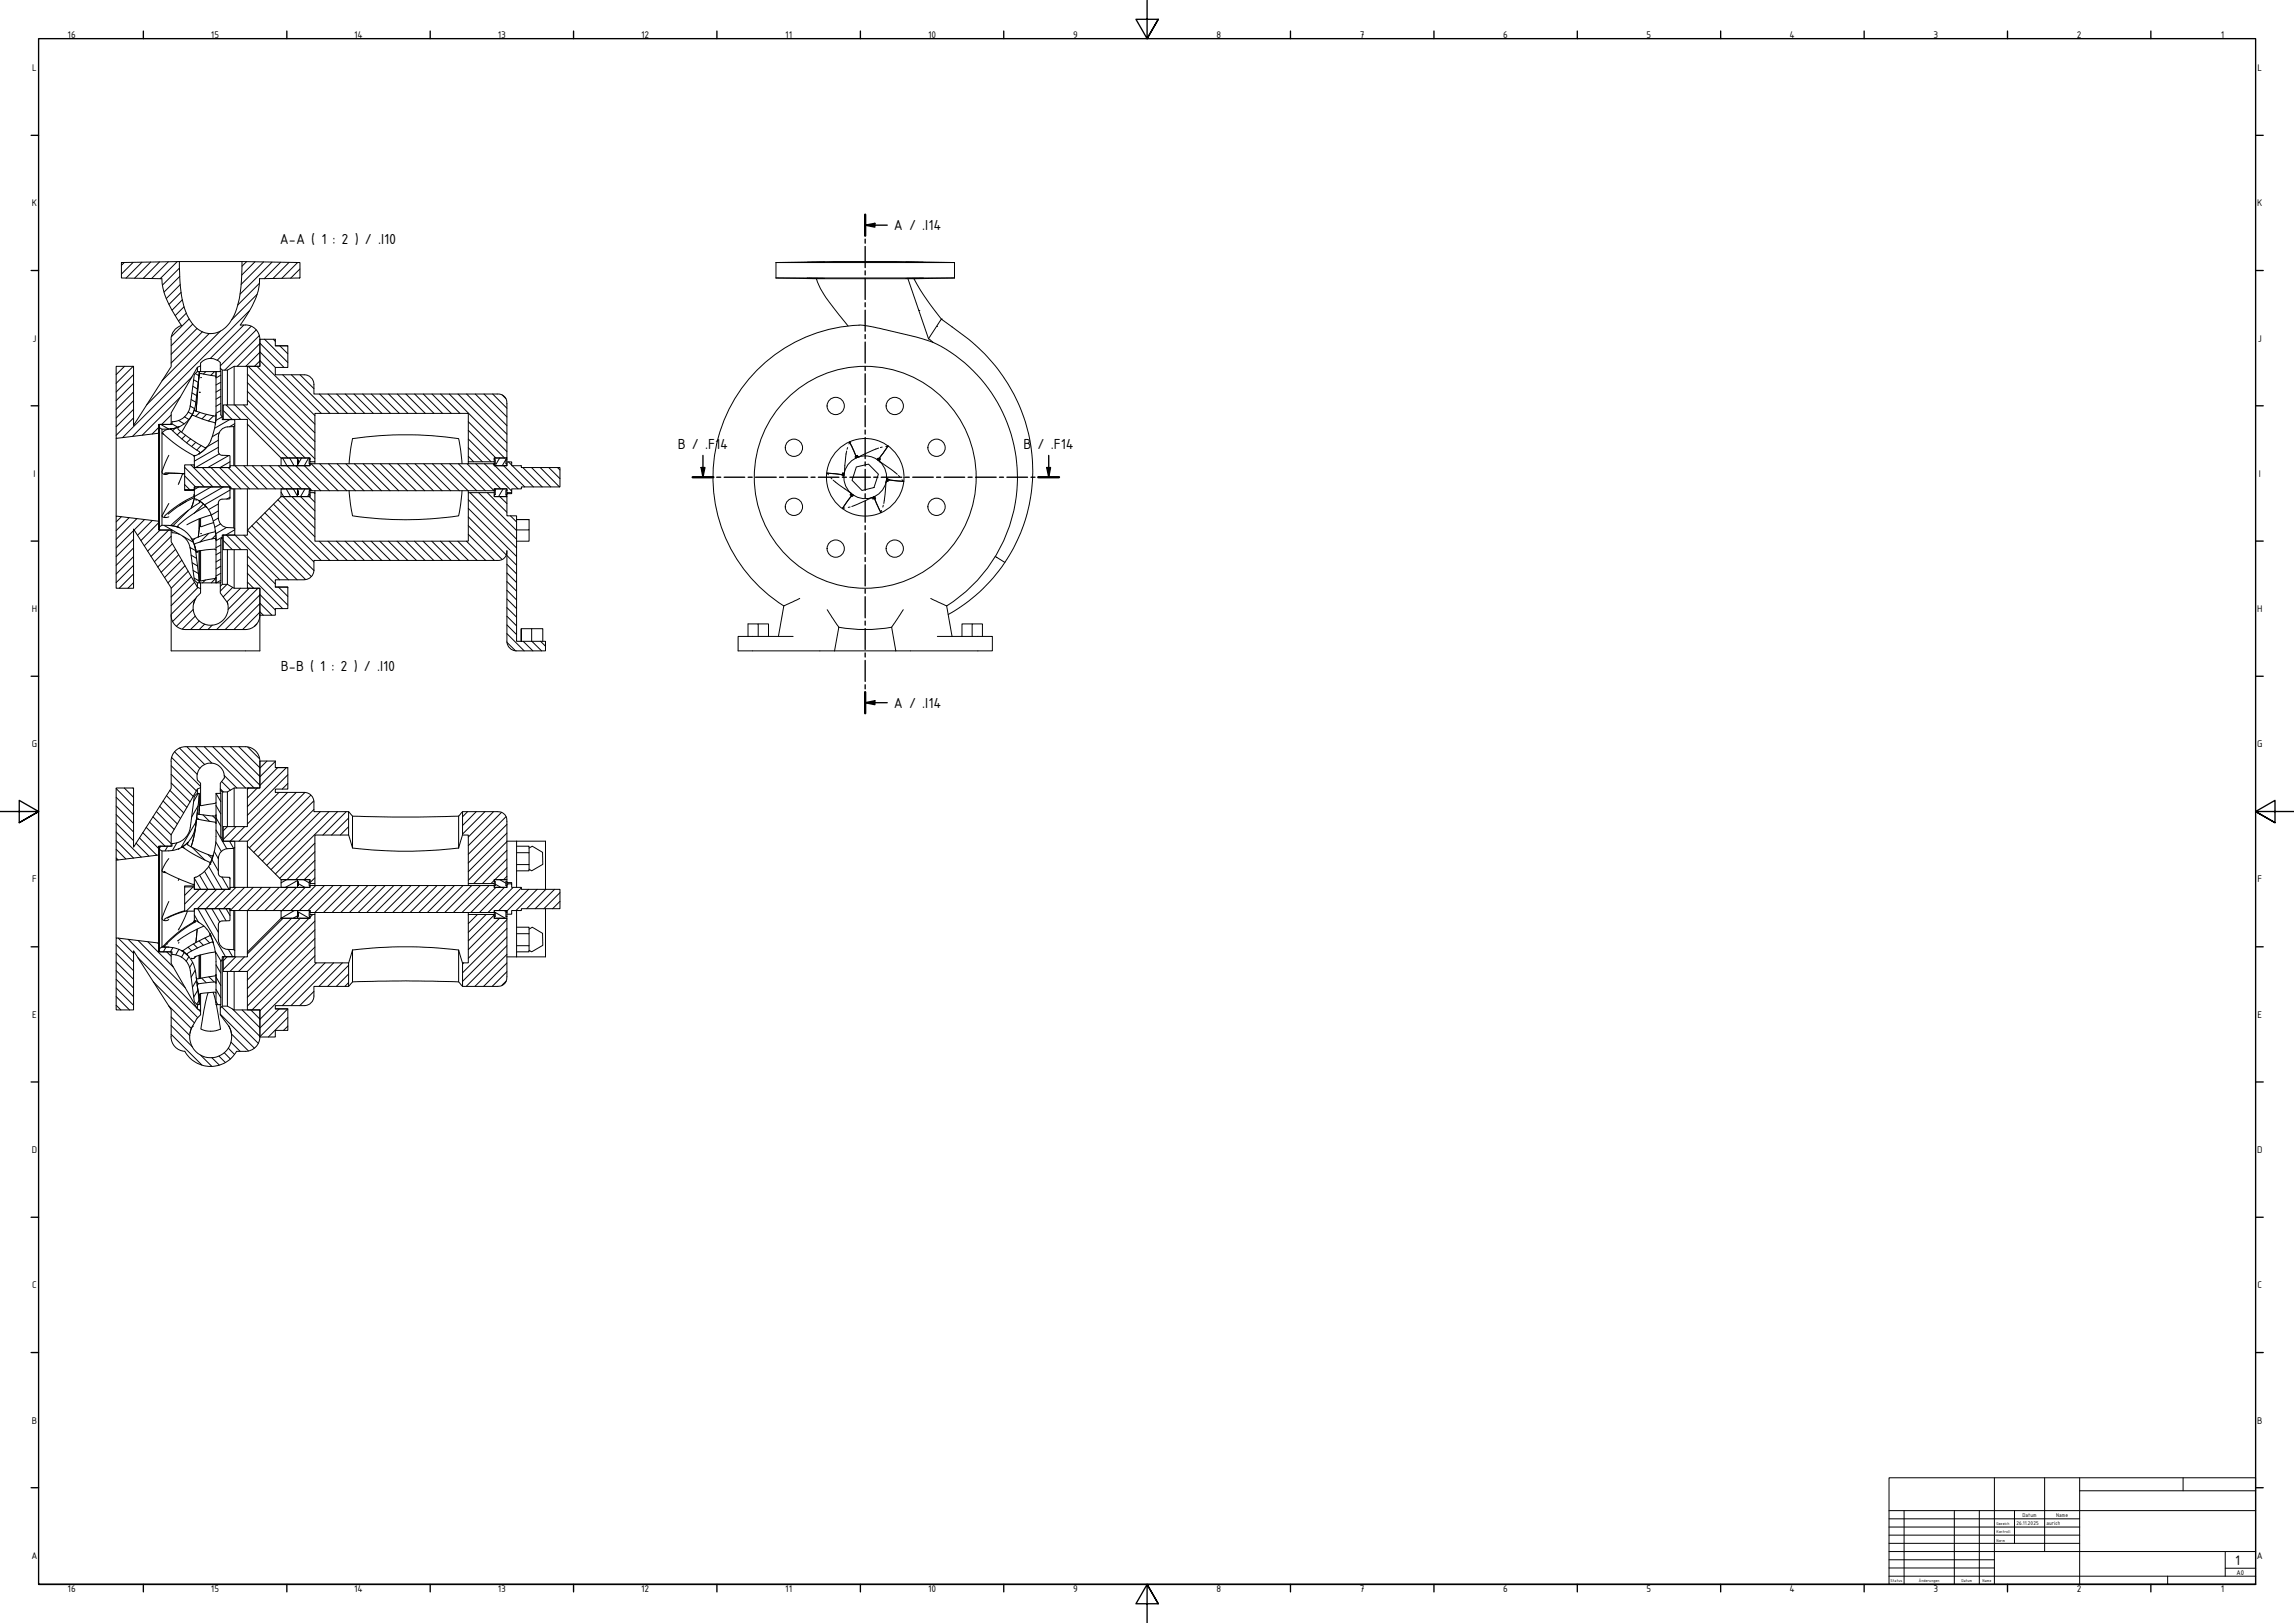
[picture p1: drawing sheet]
<svg xmlns="http://www.w3.org/2000/svg" width="1189mm" height="841mm" viewBox="0 0 1189 841" stroke-linecap="round" stroke-linejoin="round" font-family="sans-serif">
<defs><g id="words">
<g font-size="8.1">
<text x="463" y="119">A / .I14</text>
<text x="145" y="126">A-A ( 1 : 2 ) / .I10</text>
<text x="351" y="232">B / .F14</text>
<text x="530" y="232">B / .F14</text>
<text x="146" y="348">B-B ( 1 : 2 ) / .I10</text>
<text x="463" y="367">A / .I14</text>
</g>
<text font-size="7.7" x="1158" y="811">1</text>
<g font-size="5.4">
<text x="35" y="20">16</text>
<text x="109" y="20">15</text>
<text x="184" y="20">14</text>
<text x="258" y="20">13</text>
<text x="332" y="20">12</text>
<text x="407" y="20">11</text>
<text x="481" y="20">10</text>
<text x="556" y="20">9</text>
<text x="630" y="20">8</text>
<text x="705" y="20">7</text>
<text x="779" y="20">6</text>
<text x="853" y="20">5</text>
<text x="927" y="20">4</text>
<text x="1002" y="20">3</text>
<text x="1076" y="20">2</text>
<text x="1151" y="20">1</text>
<text x="17" y="37">L</text>
<text x="1170" y="37">L</text>
<text x="16" y="107">K</text>
<text x="1170" y="107">K</text>
<text x="17" y="177">J</text>
<text x="1170" y="177">J</text>
<text x="17" y="247">I</text>
<text x="1171" y="247">I</text>
<text x="16" y="317">H</text>
<text x="1170" y="317">H</text>
<text x="16" y="387">G</text>
<text x="1170" y="387">G</text>
<text x="17" y="457">F</text>
<text x="1170" y="457">F</text>
<text x="17" y="527">E</text>
<text x="1170" y="527">E</text>
<text x="16" y="597">D</text>
<text x="1170" y="597">D</text>
<text x="17" y="668">C</text>
<text x="1170" y="668">C</text>
<text x="16" y="738">B</text>
<text x="1170" y="738">B</text>
<text x="16" y="808">A</text>
<text x="1170" y="808">A</text>
<text x="35" y="825">16</text>
<text x="109" y="825">15</text>
<text x="184" y="825">14</text>
<text x="258" y="825">13</text>
<text x="332" y="825">12</text>
<text x="407" y="825">11</text>
<text x="481" y="825">10</text>
<text x="556" y="825">9</text>
<text x="630" y="825">8</text>
<text x="705" y="825">7</text>
<text x="779" y="825">6</text>
<text x="853" y="825">5</text>
<text x="927" y="825">4</text>
<text x="1002" y="825">3</text>
<text x="1076" y="825">2</text>
<text x="1151" y="825">1</text>
</g>
<text font-size="3.9" x="1159" y="816">A0</text>
<g font-size="3">
<text x="1045" y="790">26.11.2025</text>
<text x="1048" y="786">Datum</text>
<text x="1061" y="790">aurich</text>
<text x="1066" y="786">Name</text>
</g>
<g font-size="2.3">
<text x="1035" y="790">Gezeich</text>
<text x="1035" y="795">Kontroll</text>
<text x="1035" y="799">Norm</text>
<text x="980" y="820">Status</text>
<text x="994" y="820">Änderungen</text>
<text x="1017" y="820">Datum</text>
<text x="1027" y="820">Name</text>
</g>
</g></defs>
<!-- layer: Schraffur (ISO) -->
<g fill="none" stroke="#000" stroke-width=".52">
<path d="M64 136l-1 2M69 136l-6 6M74 136l-9 8M78 136l-8 8M83 136l-9 8M87 136l-8 8M92 136l-9 8M93 139l-9 9M128 136l-3 2M132 136l-7 7M137 136l-12 11M141 136l-17 16"/>
<path d="M145 136l-8 8M150 136l-9 8M154 136l-8 8M155 139l-4 5M93 143l-8 8M93 147l-7 8M94 151l-6 7M94 155l-5 6M95 159l-4 5M133 153l-13 13M134 147l-11 11M155 144h.1"/>
<path d="M97 162l-4 4M98 165l-9 9M100 168l-11 11M102 170l-13 14M105 172l-16 16M108 173l-24 24M114 172l-38 38M126 168l-17 18M129 161l-66 66M130 169l-17 18M133 171l-19 19M134 174l-18 18"/>
<path d="M135 178l-12 12M135 178l12 12M137 176l12 12M142 176l1 1M145 179l4 4M65 190l-5 4M69 190l-9 9M69 199l-9 9M69 194l-9 9M99 195l-30 31M100 197l3 1M101 194l2 1"/>
<path d="M107 193l-2 1M111 193l-2 2M114 198l-2 1M114 194l-2 2M128 198l35 35M128 194l35 35M129 190l34 34M133 190l30 30M135 187l-3 3M135 183l-8 7M135 187l28 28M135 182l8 8"/>
<path d="M146 194l20 20M151 194l20 20M156 194l7 7M69 217l-9 9M69 212l-9 9M69 208l-9 9M69 203l-9 9M83 220l4 2M89 220h-1M89 215l-5 5M89 220l3 1M93 218l2 2"/>
<path d="M93 206l-19 20M96 216l2 1M98 214l2 1M99 210l2 2M99 207l2 1M100 204l2 1M100 200l2 2M104 214l-3 2M107 215l-2 2M111 215l-3 3M112 219h.1M114 213l-2 1"/>
<path d="M114 209l-2 2M114 205l-2 2M114 202l-2 1M115 216l-3 2M116 213l4 4M116 217h.1M117 210l8 7M119 217l-8 5M122 220l-3 1M122 210l27 27M126 210l28 28M128 207l30 30"/>
<path d="M128 203l35 35M165 204l11 10M170 204l10 10M174 204l10 10M179 204l10 10M183 204l10 10M188 204l10 10M192 204l10 10M197 204l10 10M201 204l10 10M206 204l10 10M210 204l10 10"/>
<path d="M215 204l10 10M219 204l10 10M224 204l10 10M228 204l10 10M233 204l30 30M237 204l26 26M242 204l21 21M243 219l18 18M246 204l17 17M251 204l12 12M255 204l8 8M260 205l2 2"/>
<path d="M82 222l-3 3M91 222l-2 1M94 224l-2 1M96 226l-2 1M99 227l-2 2M101 229l-2 2M104 231l-2 2M113 232l-12 7M113 228l-6 4M114 235l-13 7M114 224l-4 2M119 236l-11 6"/>
<path d="M119 239l-5 3M146 237l3 4 13 13M150 237l2 4M156 237l-1 3M160 237l-2 4M243 236l2 3M243 232l7 7M243 227l12 12M243 223l14 14M259 237l-2 4M263 237l-3 4M264 239l1 2"/>
<path d="M96 242l10 10M96 251l2 3M96 247l5 5M99 241l11 11M103 252l-2 2M105 242l10 10M109 242l11 11M109 252l-8 5M114 242l11 11M116 252l-13 8M118 242l11 11M119 258l-1 1"/>
<path d="M119 254l-13 8M122 241l12 12M126 241l12 12M131 241l12 12M135 241l12 12M140 241l12 12M144 259l19 19M144 241l12 12M146 255l1 2M147 257l16 17M148 253l3 4M151 257l12 12"/>
<path d="M152 253l2 4M153 241l13 13M154 253v1M155 240l-1 1M158 241l13 13M158 253l-2 4 7 8M160 256l-1 1M160 257l3 3M161 240l14 14M163 255v1M166 240l14 14M170 240l14 14"/>
<path d="M175 240l14 14M179 240l14 14M184 240l14 14M188 240l14 14M193 240l14 14M197 240l14 14M202 240l14 14M206 240l14 14M211 240l14 14M215 240l14 14M220 240l14 14M224 240l14 14"/>
<path d="M229 240l14 14M233 240l14 14M238 240l14 14M242 240l14 14M243 259l25 25M244 255l24 24M247 240l13 13M248 255l20 20M251 240l14 14M253 255l10 10M256 240v1M256 241l12 12"/>
<path d="M257 253l-1 1M259 257l4 4M261 253l-3 4M261 241l11 11M263 256l-1 1M265 241l11 11M270 241v1M271 242l10 10M275 242l10 10M280 242l10 10M284 242l6 6M289 242l1 2"/>
<path d="M63 268l-3 2M67 268l-7 7M69 279l-9 9M69 275l-9 9M71 269l-11 10M75 269l-6 6M79 270l-8 7M82 271l-9 9M83 275h.1M83 275l-8 8M85 272l8 5M87 275l-10 11"/>
<path d="M89 278l-11 10M95 278l5 3M98 264l-8 9M101 279l-1 1M105 261l-4 5M108 276l-4 5M112 277l-2 2M113 268l-2 2M113 265l-4 2M113 261l-5 3M114 271l-3 2M115 278l-3 2"/>
<path d="M117 277l8 8M117 273l-5 4M122 275l-5 2M122 277l23 23M126 277l23 23M128 275l26 25M130 272l28 28M133 270l28 29M135 268l28 28M137 266l26 25M140 263l26 27M142 261l29 29"/>
<path d="M243 277l13 13M243 272l17 18M243 268l19 20M243 263l25 25M265 267l3 3M69 297l-7 8M69 293l-9 9M69 288l-9 9M69 284l-9 9M89 282l-9 9M91 285l-9 9M93 287l-9 10"/>
<path d="M94 290l-9 9M96 293l-9 9M98 296l-9 9M98 284l3 1M99 288l3 1M99 299l-10 10M100 292l2 1M100 296l3 1M101 300l2 1M112 300l-3 2M114 297l-2 1M114 293l-2 2"/>
<path d="M114 290l-2 1M114 286l-2 1M114 282l-2 2M116 285h.1M116 280l4 5M128 297l18 18M128 293l21 21M128 288l15 15M165 280l10 10M170 280l10 10M174 280l10 10M179 280l10 10"/>
<path d="M183 280l10 10M188 280l10 10M192 280l10 10M197 280l10 10M201 280l10 10M206 280l10 10M210 280l10 10M215 280l10 10M219 280l10 10M224 280l10 10M228 280l10 10M233 280l10 10"/>
<path d="M237 280l10 10M242 280l10 10M263 297l5 5M263 292l5 5M263 288l5 5M69 302l-3 3M100 316l-9 9M101 302l-12 12M101 319l-7 7M102 310l-13 12M103 304l-14 14M106 301l-1 1"/>
<path d="M114 301l-2 1M118 303l-4 3M121 304l-5 5M125 305l-7 7M128 302l3 3M129 305l-11 11M134 305l-22 21M135 317l-9 9M135 313l-14 13M135 308l-18 18M135 317l1 2M135 313l6 6"/>
<path d="M135 308l8 8M144 304l5 5M149 304v1M263 319l5 5M263 315l5 5M263 310l5 5M263 306l5 5M263 301l5 5M103 322l-4 4M106 323l-3 3M110 324l-2 2M133 323l-1 2"/>
<path d="M263 328l9 9M263 324l5 5M263 333l4 4M271 332l5 5M276 332l5 5M280 332l3 3M89 397l13 13M89 393l15 15M90 390l12 11M93 388l11 10M97 387l9 9M101 387l9 9"/>
<path d="M106 387l21 21M110 387l22 21M115 387l20 20M119 387l16 15M124 387l11 11M128 387l7 6M138 394l-3 4M143 395l-8 8M144 398l-9 9M148 398l-20 20M60 418l9 9M60 413l9 9"/>
<path d="M60 409l9 9M64 408l5 5M69 408v1M83 418l9 9M85 415l9 9M86 412l9 9M88 410l9 8M89 406l9 10M89 401l11 12M103 418l-4 5M103 411l-3 4M112 417l2 5"/>
<path d="M112 411l2 4M114 409l2 1M115 405l4 4M116 402l7 6M129 408l-1 1M133 408l-5 6M145 411l-17 16M149 411l-25 25M149 401l-21 21M149 406l-3 3M154 411l-26 25M158 411l-29 28"/>
<path d="M161 412l-29 30M163 415l-29 29M163 419l-27 27M60 436l9 9M60 431l13 13M60 427l9 9M60 422l9 9M70 437l7 7M72 434l9 9M74 431l8 9M76 429l10 9M77 426l12 11"/>
<path d="M79 423l10 10M81 421l9 9M83 438v2M87 438l-1 3M92 437l-3 4M95 439l1 1M97 437h.1M100 439l6 7M102 426l-8 13M102 424l1 1M105 422l4 4M110 423l2 2"/>
<path d="M112 436l3 5M112 430l3 6M112 424l2 4M115 436l3 4M118 428l-2 2M119 436l2 4M122 428l-6 7M127 428l-8 8M163 437l-18 18M166 421l-28 27M170 421l-30 30M175 421l-32 32"/>
<path d="M179 421l-12 12M181 424l-9 9M181 428l-5 5M242 421l-2 2M247 421l-7 7M251 421l-11 11M256 421l-13 13M260 421l-17 17M262 423l-19 20M263 427l-20 20M263 432l-20 20M263 436l-20 20"/>
<path d="M60 445l1 1M60 440l5 5M100 460l-4 4M101 455l3 6M103 453l5 8M106 452l5 9M108 443l2 2M108 449l7 12M110 445l3 6M111 441l2 4M115 454l4 7M119 455h.1"/>
<path d="M122 460l-11 11M127 460l-11 11M131 460l-12 12M136 460l-12 12M140 460l-12 12M145 460l-12 12M149 456l-3 1M149 460l-12 12M154 460l-12 12M154 456l-6 4M155 458l3 2M157 456l3 1"/>
<path d="M158 460l-12 12M163 441l-14 15M163 446l-10 10M163 450l-5 6M163 455l-2 2M164 459l-13 13M168 459l-13 13M173 459l-13 13M177 459l-14 14M182 459l-14 14M186 459l-14 14M191 459l-14 14"/>
<path d="M195 459l-14 14M200 459l-14 14M204 459l-14 14M209 459l-14 14M213 459l-14 14M218 459l-14 14M222 459l-14 14M227 459l-14 14M231 459l-14 14M236 459l-15 14M240 459l-14 14M244 459l-13 14"/>
<path d="M249 459l-14 14M253 459l-14 14M256 456l-2 2M257 458l3 2M257 460l-13 13M259 456l3 2M261 460l-13 13M263 454l-2 2M263 441l-18 17M263 445l-13 13M263 450l-7 6M263 458v1"/>
<path d="M266 460l-13 13M101 474l2 4M102 471l15 25M103 461l-7 7M106 471l7 12M108 461l-11 11M110 471l4 7M112 461l-10 10M113 471l4 6M117 461l-10 10M117 471l2 3M147 476l-19 18"/>
<path d="M151 476l-27 27M153 472l-7 4M154 472l6 4-32 32M154 475l-2 1M156 476l-28 27M160 472h1M162 474l-1 1M163 477l-35 35M243 474h.1M247 474l-4 5M252 474l-9 9M256 474l-13 14"/>
<path d="M256 473l6 3M259 476l-16 16M261 472l2 1M263 477l-20 20M270 460l-12 12M274 461l-11 11M278 461l-11 11M283 461l-10 10M287 461l-10 10M290 463l-8 8M290 467l-4 4M60 499l9 8"/>
<path d="M60 494l9 9M60 489l9 10M61 486l8 8M66 487l36 35M71 496l31 31M72 487l24 25M77 488l13 13M82 489h.1M86 491l-1 2M86 493l3 3M90 491l-2 2M93 492l-2 3"/>
<path d="M95 493l2 1M96 494l-2 2M97 491l2 2M98 496l-1 2M100 499l-2 2M100 489l2 2M103 488l2 2M106 486l3 3M109 484h.1M112 493l3 5M112 500l2 4M118 496l-2 2"/>
<path d="M118 492l3 4M122 496l-6 6M127 496l-8 7M163 482l-35 35M163 486l-35 35M163 491l-32 32M163 495l-28 29M164 499l-29 29M168 499l-22 22M173 499l-22 22M177 499l-12 12M240 499v1"/>
<path d="M263 481l-23 23M263 486l-23 23M263 490l-21 21M263 495l-17 16M263 499l-12 12M60 516l7 7M60 512l9 9M60 507l9 9M60 503l9 9M79 509l22 21M101 503l-2 3M102 508l-2 4"/>
<path d="M102 509l1 1M102 513l-2 4M103 518l-1 2M105 507l2 2M108 506l3 3M112 505h.1M112 519l1 2M112 513l2 4M112 506l2 5M163 514l-8 7M181 500l-11 11M181 505l-7 6"/>
<path d="M181 509l-2 2M262 508l-2 3M263 504l-8 7M60 521l3 2M87 521l12 12M89 536l16 16M89 531l11 11M89 527l9 10M103 523l1 1M114 526l18 17M115 522l19 19M120 536l9 9"/>
<path d="M121 523l14 14M125 523l10 10M130 523l5 5M134 523l1 1M145 523l-10 10M149 523l-14 14M149 527l-10 10M149 532l-2 2M104 547l6 6M110 548l4 4M113 547l4 4M116 545l3 4"/>
<path d="M118 543l4 3M120 540l4 5"/>
</g>
<!-- layer: Sichtbar (ISO) -->
<g fill="none" stroke="#000" stroke-width=".52">
<path d="M93 136a59 59 0 0 0 5 28 12 12 0 0 0 19 5 40 40 0 0 0 8-26v-7M93 136h-30v8h21l1 7a63 63 0 0 0 9 18 7 7 0 0 0-5 7M93 136h32M125 136h30v8h-21M402 136h30h63M402 136h93M402 136v8M418 136h9zM470 136h9zM495 136v8M134 144a41 41 0 0 1-9 24 8 8 0 0 1 10 8M134 144h.1"/>
<path d="M402 144h93M402 144h21M418 144h9zM423 144h51M423 144a55 55 0 0 0 12 19l4 6M470 144h9zM471 144l10 32M474 144l4 9 10 12M495 144h-21M89 176v14l-20 30v-30h-9v37l22-2v-5h7v-6l13-24h2v-2a7 7 0 0 1 10 0v3l1 1h3l3-2h14v-14M143 179h6M481 176l2 1"/>
<path d="M483 177a78 78 0 0 1 8 137M483 177l-8-2-17-4a47 47 0 0 0-30 0 79 79 0 0 0-58 64 79 79 0 0 0 36 79M488 165a135 135 0 0 1 22 18 86 86 0 0 1-19 135M488 165l-7 11M102 190v3M103 194l-1 19zM103 193v1M103 193h9v2h-1l-7-1h-1zM104 190v3M114 191v2M115 192v24M118 192v18"/>
<path d="M121 190v20M158 194h-15v-4h6v-11h-6v-3h-8v14h-7v20h-12v7h12v3l18 17h15v2h2v-25h80v25h13v-2h7v-28a5 5 0 0 0-5-5h-95v-5a5 5 0 0 0-5-5M99 216l-2 3-4 2M99 216h.1M99 216l2-6 2-17h-1l-1 1-2 16a10 10 0 0 1-10 9v1h-6v2h1h4M99 216l2-4a22 22 0 0 0 11 3v5M99 216l1-1 11 4 1 1M99 216l-5 8M112 220l-3 8M115 216l-1-1v-22h-2v27M115 216v1h7v4h-1h-3a5 5 0 0 0-5 5v8M116 217h.1"/>
<path d="M128 220v21M60 227v40M82 225v45M83 222v51M84 222v50M85 225a77 77 0 0 0 16 11h-1M85 225h.1M88 236l-4 8a1.8 1.8 0 0 0 1 2 1.8 1.8 0 0 0 3-1M88 222l-3 2-1 1h1M93 221l-5 1 10 8 5 4v1M93 221l-1 2 5 3a24 24 0 0 0 10 6l-4 3M93 221l-5 1"/>
<path d="M101 236h.1M103 235h.1M103 235l-1 1M107 232l-4 3M109 228l-2 4M113 234l1 1 1 1M115 236h4v6h-18v-6M121 221v20M122 221v20M146 237h8v4h-8zM154 237h7v1h-1l1 3h-7v-1h1zM161 239v1"/>
<path d="M163 239v1M243 239v1M263 239v-2h-7v1h1v2h-1M263 238h-1l1 3h-7v-2M439 234l-2 11M439 232v1M440 229v1M443 237h.1M443 236v1M443 236l-3-7 4 7-1 1M443 237h1M443 236h.1"/>
<path d="M444 236v1M444 237h.1M444 236l1 1-1-1M445 237a11 11 0 0 0-7 8M445 237h-1M445 237l3-1a11 11 0 0 1 8 3M455 238h.1M455 238l1 1M455 232l-10 5M456 237l-1 1M456 238h-1M456 239h.1"/>
<path d="M456 239l9 7M456 238v1v-1M456 239a11 11 0 0 1 3 11M457 232h-1M460 231h-1M460 231l-5 7zM86 245l10 1-11-1v1M95 245l-3 6M96 241h5v1h18v-1h42v-1h95v1h7v-2h2v2h5v1h20v10h-20v1h-5v2h-2v-2h-7v1h-95v-1h-42v-1h-18v2h-5zM96 254h5M97 260l-10 6M101 256l-1 1"/>
<path d="M101 256h.1M101 258l-2 5M101 257a45 45 0 0 0-16 11M101 258l-8 4M101 257h.1M102 259h1M103 259v2l-5 3-10 8 5 1-1-1 5-4a24 24 0 0 1 10-5M103 259l4 4M103 259h.1M115 259l-2 1v8a5 5 0 0 0 5 5l3 1h1v3h-7v2M115 259l4-1v-6h-18v6v1M121 253v21"/>
<path d="M122 253v21M128 253v22M146 253h8v4h-8zM154 253h7v1h-1l1 3h-7v-1h1zM161 254v1M163 254v1M181 240l2-13a193 193 0 0 1 55 0l1 13M181 254l2 13a187 187 0 0 0 55 0l1-13M243 254v1M256 255v-2h7v1h-1v2h1M256 254h1l-1 3h7v-1M263 255v1h2v-1"/>
<path d="M428 245l8 1zM429 245v1M431 247v1M432 249l9 6M436 246l1 1M436 246h.1M436 246h1M437 246v1M437 245h-1M437 245v1M437 247h.1M438 245a11 11 0 0 0 3 10"/>
<path d="M438 245l-1 1M440 256h1v1M441 255v1M441 255a11 11 0 0 0 11 3M441 255l1 1M441 257l-4 7zM441 257h.1M442 256l-1 1M442 256h.1M442 256h-1M442 256v1M442 257h-1"/>
<path d="M444 242l6-1 5 5-2 7-6 1-5-5zM452 258l-11 4M452 258h1M452 258v1M452 258h.1M453 258v1M453 258h.1M453 257v1M453 257h.1M453 257l-1 1M453 258l4 8M459 250l-1 11"/>
<path d="M459 250a11 11 0 0 1-7 8M459 249l1 1M459 249v1M459 248v1M459 248v2M459 249h1M460 248v1M460 248h-1M460 248l1 1M460 249h-1M460 249h.1M460 249h8z"/>
<path d="M466 246v1M467 249h1M88 261l-4 6 1 1h3M93 273h.1M93 273l3 2 3 4M93 273l-5-1h-4l-1 1v2h6v1a9 9 0 0 1 10 8l2 17 1 1h1l-2-19M99 279h.1M99 279l2 4M103 273v1M103 269v5M104 269v4M107 263l2 3"/>
<path d="M109 266l3 9M109 267l-6 2-6 3M111 271l-7 2-1-1v6v-4M112 275l-1 1-11 3h-1M112 275v27h2v-22l1-1M112 275v4a22 22 0 0 0-11 3l-2-3M115 279v24M116 277h.1M274 269h-6h6v6h-6M274 275v5h-6M438 263h-1M441 263h-1"/>
<path d="M457 265h-1M458 262v1M101 283v2M101 285l1 1zM101 285h.1M103 285v17M104 285v16M112 285h-3l-7 1M118 285v18M121 285v20M516 288l5 3M516 289h1"/>
<path d="M89 319a8 8 0 0 0 7 7h31a8 8 0 0 0 8-7M101 311l-1 2M102 302v2M103 300v1M103 300l1 1 7-1 1-1v3h-9zM104 302v3M114 302v2M118 312a9 9 0 0 1-10 12 9 9 0 0 1-6-15l2-2v-2l-2-1-13-23v-6h-7v-5l-22-3v38h9v-31l20 31v32h46v-18M118 312l-4-5v-3l1-1h3l3 2h14v14M118 312v1M135 319v-14h-7v-20h-12v-8h12v-2l18-18h15v-2h2v25h80v-25h13v2h7v10h5v65h15v5h-15M143 304h6"/>
<path d="M158 300h-15v4h6v11h-6v4h-8M158 300a5 5 0 0 0 5-5v-5h96h2l1-1 1-4v47M406 314l-3 16M414 310l-8 4M429 316l6 9M468 316l-6 9 2 12M482 310l9 4M491 314l2 16M263 332a5 5 0 0 0 5 5M270 332v-6v6M270 326h6M276 332v-6h5v6"/>
<path d="M388 330v-7h5v7M393 323h5v7M411 330h-28v7h131v-7h-28M435 325a79 79 0 0 0 27 0M435 325l-3 12M504 330v-7h5v7M504 323h-5v7M89 394a8 8 0 0 1 7-7h31a8 8 0 0 1 8 7v14h-14l-3 2h-3l-1-1v-3l2-3a7 7 0 0 0-7-8 7 7 0 0 0-7 9l2 2v2l-2 1-13 24v5h-7v5l-22 3v-38h9v31l20-30v-15M143 398h6M102 409v2M103 420h.1M103 411v9"/>
<path d="M104 408v9M112 416l-8 1h-1v5v-2M114 409v2M115 410v24M118 410v18M121 408v20M158 411h-15v-2h6v-11h-6v-4h-8v14h-7v20h-12v8h12v2l18 18h15v2h2v-25h18v-12h-18v-5a5 5 0 0 0-5-5M93 440h-1M99 438v1M100 433l-3 4-4 3M101 428l-2 10M101 428h.1"/>
<path d="M101 428l-1 5M102 425l1-14h-1l-1 2-2 16a10 10 0 0 1-10 8v1h-6v2l1 1h4l5-1M102 421l1 1 6 1h2l1-1v5l-1-1-9-2v1l-1 3zM115 434l-1-1v-22h-2v26l-3 10 2-4-1 1a38 38 0 0 1-13-7l-3 2h1l14 8v1v-1l-2 3-4 4M115 434v2h7v3l-1 1h-3a5 5 0 0 0-5 5v8l2 1M116 436h.1M121 440v20M122 439v21M128 438v22M181 433l2 6a230 230 0 0 0 55 0M181 421l2 2h20h35M183 423v16"/>
<path d="M238 423v16M240 421h18h3a4 4 0 0 1 2 5v30h-7v2h-13v-25h-3zM240 421l-2 2M240 433l-2 6M263 436h20v25M268 438h6v4M268 436v24M274 439l2-1 5 4v6l-5 3-2-1M60 446v40M82 443v46M83 440v52M84 441v50"/>
<path d="M85 452l7 3 9 4-1-1M85 452h1M85 452h.1M88 445l-4 6 1 1M93 455l-1 1M96 460h5v1h18v-1h42v-1h95v1h7v-2h2v2h5v1h20v10h-20v1h-5v2h-2v-2h-7v1h-95v-1h-42v-1h-18v1h-5zM101 458h.1M101 459h-5v1M101 454v1v6h18v-6l-4-1M103 454l-1 1M146 456h8v4h-8zM154 456h7v1h-1l1 3h-7v-1h1z"/>
<path d="M161 458v1M163 458v1M243 458v1M263 458v-1h2v1M263 457v-1h-7v1h1v2h-1M263 457h-1l1 3h-7v-2M268 448h6v3h-6M268 442h6v6M88 467l-4 8a1.8 1.8 0 0 0 1 2 1.8 1.8 0 0 0 3-1M96 472l-8 3-3 1v1M96 472l-9 4M97 472l-5 10"/>
<path d="M100 478a67 67 0 0 0-16 13M101 478h-1M101 477l-1 1M101 477v-6h18v6h-4M101 477h.1M101 477v1M101 477a75 75 0 0 0-16 14M102 477a15 15 0 0 1 7 8v-1v1l-14 8h-1l3 2v-1a38 38 0 0 1 13-6l1 1-2-4 3 10v26h2v-23l1-1M106 480l-7 3-7 5M115 477l-2 2v8a5 5 0 0 0 5 5h3l1 1v3h-7v1M121 472v20M122 472v21"/>
<path d="M128 472v21M146 472h8v4h-8zM154 472h7v1h-1l1 3h-7v-1h1zM161 473v1M163 473v1M243 474h13v2h7v31l-1 2-2 2h-20v-12h3zM243 473v1M256 474v-2h7v1h-1v2h1M256 473h1l-1 3h7v-2M268 472v24M283 471v25h-20M85 490l-1 1h1"/>
<path d="M85 491h3M88 491h-4l-1 1v1h6v2a10 10 0 0 1 10 8l2 16 1 2h1l-2-18-1-4M88 491a14 14 0 0 1 12 8M93 488l-1 1M99 497h1l1-1-1 1zM102 481l-1 7M103 495v12M104 495v12M111 493l-10 3M115 497v24M116 496h.1M183 492l-2 7"/>
<path d="M183 492a230 230 0 0 1 55 0l2 7M183 492v17M238 492v17M268 490h6v3h-6M268 484h6v6M268 480h6v4M274 481l2-1 5 4v6l-5 3-2-1M102 511l1 4M102 511l1 4v1l1-1M103 515v1M103 515v6M104 515v9"/>
<path d="M108 514l-4 19a10 10 0 0 0 10 0l-2-12M110 514l2 6M112 515l-1-1-7 1M112 509h-3l-6 1-1 1M112 505l-1 1-9 1v4M118 503v18M121 503v20M163 516a5 5 0 0 1-5 5M163 516v-5h18v-12h-18v-25h-2v2h-15l-18 17v3h-12v7h12v20h7v14h8v-3h6v-11h-6v-2h15M183 509l-2 2M183 509l27-1 28 1 2 2M100 532l-2 3"/>
<path d="M102 521v2M114 521v1M119 532a11 11 0 0 1-4 14 11 11 0 0 1-14-2 11 11 0 0 1 0-15l3-3v-2l-2-1-13-24v-6h-7v-4l-22-3v37h9v-30l20 30v14M119 532l-5-6v-4l1-1h3l3 2h14v14a8 8 0 0 1-8 8h-4a15 15 0 0 1-27 0 8 8 0 0 1-7-8M119 532l1 3M143 523h6"/>
<circle cx="433" cy="210" r="4"/>
<circle cx="464" cy="210" r="4"/>
<circle cx="411" cy="232" r="4"/>
<circle cx="485" cy="232" r="4"/>
<circle cx="448" cy="247" r="58"/>
<circle cx="448" cy="247" r="20"/>
<circle cx="411" cy="263" r="4"/>
<circle cx="485" cy="263" r="4"/>
<circle cx="433" cy="284" r="4"/>
<circle cx="464" cy="284" r="4"/>
</g>
<g fill="#000">
<circle cx="476" cy="161" r=".3"/>
<circle cx="485" cy="169" r=".3"/>
<circle cx="488" cy="165" r=".3"/>
<circle cx="104" cy="196" r=".3"/>
<circle cx="103" cy="203" r=".3"/>
<circle cx="88" cy="222" r=".3"/>
<circle cx="440" cy="229" r=".3"/>
<circle cx="444" cy="236" r=".3"/>
<circle cx="456" cy="238" r=".3"/>
<circle cx="460" cy="231" r=".3"/>
<circle cx="95" cy="245" r=".3"/>
<circle cx="101" cy="259" r=".3"/>
<circle cx="429" cy="245" r=".3"/>
<circle cx="436" cy="246" r=".3"/>
<circle cx="441" cy="257" r=".3"/>
<circle cx="453" cy="258" r=".3"/>
<circle cx="461" cy="249" r=".3"/>
<circle cx="88" cy="272" r=".3"/>
<circle cx="104" cy="277" r=".3"/>
<circle cx="437" cy="263" r=".3"/>
<circle cx="456" cy="265" r=".3"/>
<circle cx="102" cy="286" r=".3"/>
<circle cx="85" cy="452" r=".3"/>
<circle cx="109" cy="448" r=".3"/>
<circle cx="100" cy="478" r=".3"/>
<circle cx="85" cy="490" r=".3"/>
<circle cx="86" cy="489" r=".3"/>
<circle cx="92" cy="488" r=".3"/>
<circle cx="101" cy="496" r=".3"/>
<circle cx="109" cy="484" r=".3"/>
<circle cx="100" cy="532" r=".3"/>
</g>
<!-- layer: Schnittlinie (ISO) -->
<g fill="none" stroke="#000" stroke-width=".7">
<path d="M448 117l5-1v2zM448 111v11M448 117h12M448 124v2M448 128v11M448 140v2M448 144v11M448 157v2M448 161v11M448 173v2M448 177v11M448 190v2"/>
<path d="M448 194v11M448 206v2M448 210v11M364 236v11M448 223v2M448 227v11M448 239v2M543 236v11M359 247h11M363 242h2l-1 5zM371 247h3M375 247h11"/>
<path d="M388 247h2M392 247h10M404 247h2M408 247h11M420 247h2M424 247h11M437 247h2M440 247h11M448 243v11M448 256v2M448 260v11M453 247h2"/>
<path d="M457 247h10M469 247h2M473 247h11M485 247h2M489 247h11M502 247h2M506 247h10M518 247h2M522 247h11M534 247h2M538 247h11M542 242h2l-1 5z"/>
<path d="M448 272v2M448 276v11M448 289v2M448 293v11M448 305v2M448 309v11M448 322v2M448 326v11M448 338v2M448 342v11M448 355v2M448 359v11"/>
<path d="M448 364l5-1v2zM448 364h12"/>
</g>
<path d="M448 111v11M359 247h11M538 247h11M448 359v11" fill="none" stroke="#000" stroke-width="1.2"/>
<path d="M448 117l5-1v2zM363 242h2l-1 5zM542 242h2l-1 5zM448 364l5-1v2z" fill="#000"/>
<!-- layer: Rahmen (ISO) -->
<g fill="none" stroke="#000" stroke-width=".7">
<path d="M74 16v4M149 16v4M223 16v4M297 16v4M372 16v4M446 16v4M520 16v4M594 0v20l-5-10h11l-6 10 6-10M669 16v4M743 16v4M817 16v4M892 16v4"/>
<path d="M966 16v4M1040 16v4M1115 16v4M16 70h4M1169 70h4M16 140h4M1169 140h4M16 210h4M1169 210h4M16 280h4M1169 280h4M16 350h4"/>
<path d="M1169 350h4M0 421h20l-10-6v11l10-5-10 5M1189 421h-20l10-6v11l-10-5 10 5M16 491h4M1169 491h4M16 561h4M1169 561h4M16 631h4M1169 631h4M16 701h4M1169 701h4M16 771h4"/>
<path d="M1169 771h4M20 821v-801h1149v801h-1149h1149M74 821v4M149 821v4M223 821v4M297 821v4M372 821v4M446 821v4M520 821v4M600 831l-6-10 6 10h-11l5-10v20M669 821v4M743 821v4"/>
<path d="M817 821v4M892 821v4M966 821v4M1040 821v4M1115 821v4"/>
</g>
<!-- layer: Titel (ISO) -->
<g fill="none" stroke="#000" stroke-width=".52">
<path d="M979 766h190v55h-190zM1034 766v55M1060 766v38M1078 773h91M1078 766v55M1131 766v7M979 787h99M979 791h99M979 795h99M979 800h99M979 783h190M987 783v38"/>
<path d="M1013 783v38M1026 783v38M1044 783v17M979 817h190M979 804h190M979 808h55M979 813h55M1123 817v4M1153 813h16M1153 804v13"/>
</g>
<use href="#words"/>
</svg>
